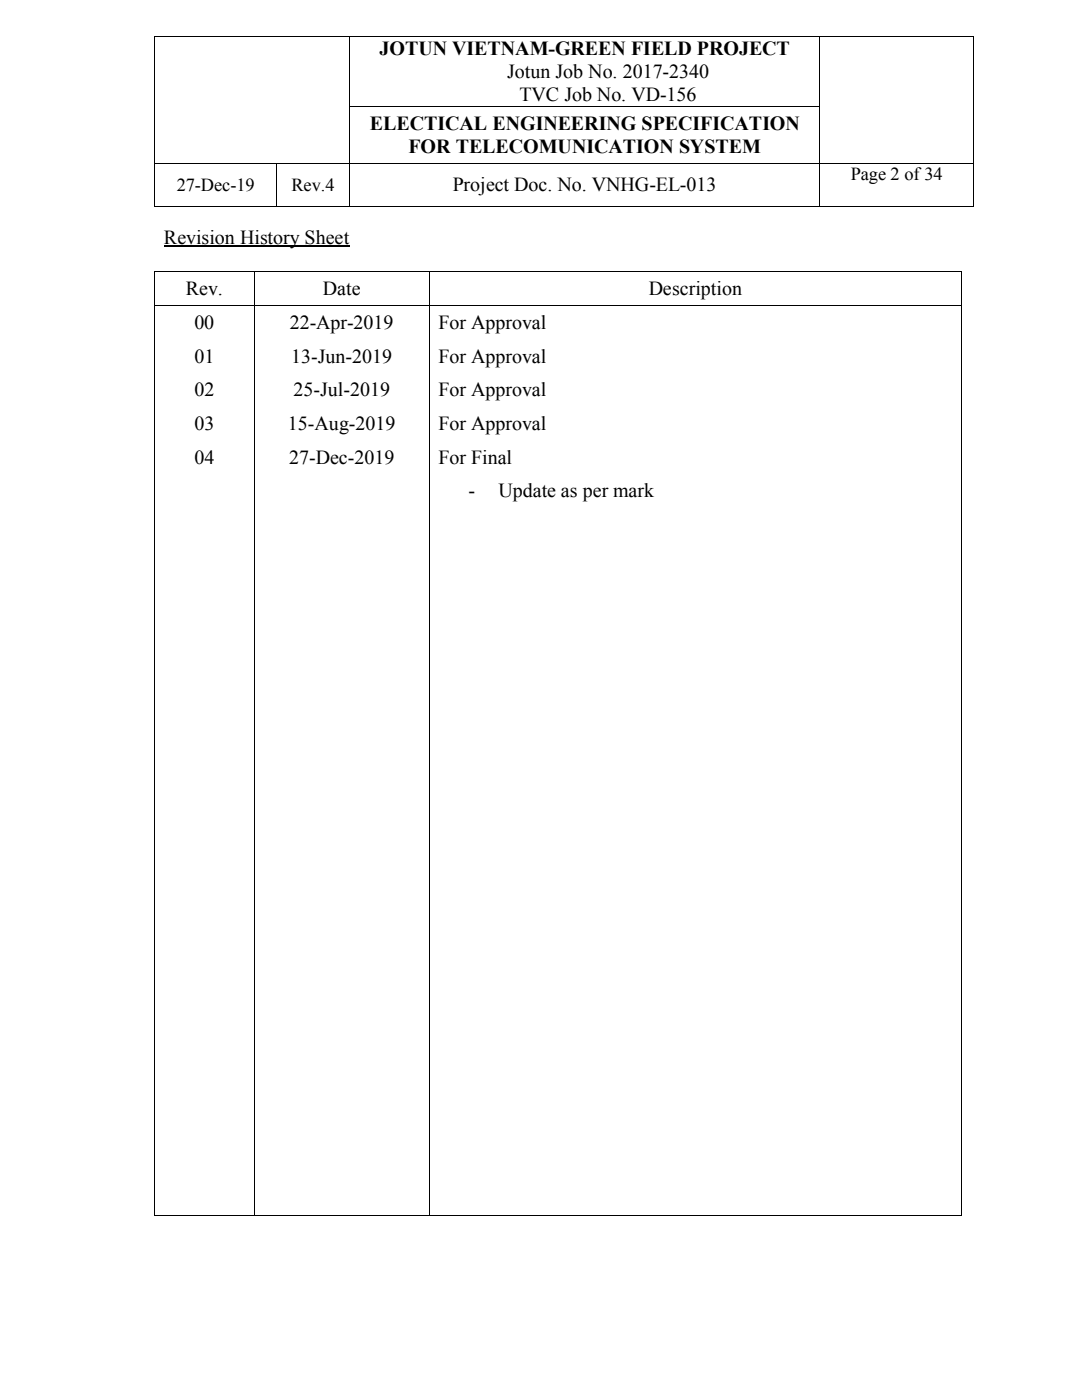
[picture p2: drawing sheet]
<svg xmlns="http://www.w3.org/2000/svg" width="216mm" height="279mm" viewBox="0 0 216 279" stroke-linecap="round" stroke-linejoin="round" font-family="sans-serif">
<defs><g id="words">
<g font-size="4">
<text x="75.7" y="11">JOTUN VIETNAM-GREEN FIELD PROJECT</text>
<text x="101.2" y="15.6">Jotun Job No. 2017-2340</text>
<text x="103.6" y="20.2">TVC Job No. VD-156</text>
<text x="73.8" y="26">ELECTICAL ENGINEERING SPECIFICATION</text>
<text x="81.5" y="30.6">FOR TELECOMUNICATION SYSTEM</text>
<text x="90.3" y="38.1">Project Doc. No. VNHG-EL-013</text>
<text x="32.7" y="48.6">Revision History Sheet</text>
<text x="37.1" y="58.9">Rev.</text>
<text x="64.4" y="58.9">Date</text>
<text x="129.5" y="58.9">Description</text>
<text x="38.8" y="65.6">00</text>
<text x="57.8" y="65.6">22-Apr-2019</text>
<text x="87.5" y="65.6">For Approval</text>
<text x="38.8" y="72.3">01</text>
<text x="58.1" y="72.3">13-Jun-2019</text>
<text x="87.5" y="72.3">For Approval</text>
<text x="38.8" y="79.1">02</text>
<text x="58.6" y="79.1">25-Jul-2019</text>
<text x="87.5" y="79.1">For Approval</text>
<text x="38.8" y="85.8">03</text>
<text x="57.4" y="85.8">15-Aug-2019</text>
<text x="87.5" y="85.8">For Approval</text>
<text x="38.8" y="92.5">04</text>
<text x="57.7" y="92.5">27-Dec-2019</text>
<text x="87.5" y="92.5">For Final</text>
<text x="93.5" y="99.2">-</text>
<text x="99.4" y="99.2">Update as per mark</text>
</g>
<g font-size="3.7">
<text x="169.8" y="36">Page 2 of 34</text>
<text x="35.3" y="38.1">27-Dec-19</text>
<text x="58.2" y="38.1">Rev.4</text>
</g>
</g></defs>
<g fill="#000">
<path d="M30.8 7.2h.2v.1h-.2zM30.8 11.9h.2v.2h-.2zM69.7 7.2h.1v.1h-.1zM69.7 11.9h.1v.2h-.1zM163.5 7.2h.2v.1h-.2zM163.5 11.9h.2v.2h-.2zM194.2 7.2h.2v.1h-.2zM194.2 11.9h.2v.2h-.2zM30.8 21.2h.2v.2h-.2zM30.8 32.5h.2v.2h-.2zM55.1 32.5h.2v.2h-.2zM69.7 21.2h.1v.2h-.1z"/>
<path d="M69.7 32.5h.1v.2h-.1zM163.5 21.2h.2v.2h-.2zM163.5 32.5h.2v.2h-.2zM194.2 21.2h.2v.2h-.2zM194.2 32.5h.2v.2h-.2zM30.8 41.1h.2v.1h-.2zM30.8 54.2h.2v.2h-.2zM50.6 54.2h.2v.2h-.2zM55.1 41.1h.2v.1h-.2zM69.7 41.1h.1v.1h-.1zM85.7 54.2h.1v.2h-.1zM163.5 41.1h.2v.1h-.2z"/>
<path d="M191.7 54.2h.2v.2h-.2zM194.2 41.1h.2v.1h-.2zM30.8 60.9h.2v.2h-.2zM30.8 67.6h.2v.2h-.2zM30.8 74.4h.2v.1h-.2zM50.6 60.9h.2v.2h-.2zM50.6 67.6h.2v.2h-.2zM50.6 74.4h.2v.1h-.2zM85.7 60.9h.1v.2h-.1zM85.7 67.6h.1v.2h-.1zM85.7 74.4h.1v.1h-.1zM191.7 60.9h.2v.2h-.2z"/>
<path d="M191.7 67.6h.2v.2h-.2zM191.7 74.4h.2v.1h-.2zM30.8 81.1h.2v.2h-.2zM30.8 87.8h.2v.2h-.2zM30.8 94.5h.2v.2h-.2zM50.6 81.1h.2v.2h-.2zM50.6 87.8l.2 .2zM50.6 94.5h.2v.2h-.2zM85.7 81.1h.1v.2h-.1zM85.7 87.8l.1 .2zM85.7 94.5h.1v.2h-.1zM191.7 81.1h.2v.2h-.2z"/>
<path d="M191.7 87.8h.2v.2h-.2zM191.7 94.5h.2v.2h-.2zM30.8 101.3h.2v.1h-.2zM30.8 108h.2v.2h-.2zM30.8 114.7h.2v.2h-.2zM50.6 101.3h.2v.1h-.2zM50.6 108h.2v.2h-.2zM50.6 114.7h.2v.2h-.2zM85.7 101.3h.1v.1h-.1zM85.7 108h.1v.2h-.1zM85.7 114.7h.1v.2h-.1zM191.7 101.3h.2v.1h-.2z"/>
<path d="M191.7 108h.2v.2h-.2zM191.7 114.7h.2v.2h-.2zM30.8 121.5h.2v.1h-.2zM30.8 128.2h.2v.2h-.2zM30.8 135h.2v.1h-.2zM50.6 121.5h.2v.1h-.2zM50.6 128.2h.2v.2h-.2zM50.6 135l.2 .1zM85.7 121.5h.1v.1h-.1zM85.7 128.2h.1v.2h-.1zM85.7 135l.1 .1zM191.7 121.5h.2v.1h-.2z"/>
<path d="M191.7 128.2h.2v.2h-.2zM191.7 135h.2v.1h-.2zM30.8 141.6h.2v.2h-.2zM30.8 148.4h.2v.1h-.2zM30.8 155.1h.2v.2h-.2zM50.6 141.6h.2v.2h-.2zM50.6 148.4h.2v.1h-.2zM50.6 155.1h.2v.2h-.2zM85.7 141.6h.1v.2h-.1zM85.7 148.4h.1v.1h-.1zM85.7 155.1h.1v.2h-.1zM191.7 141.6h.2v.2h-.2z"/>
<path d="M191.7 148.4h.2v.1h-.2zM191.7 155.1h.2v.2h-.2zM30.8 161.8h.2v.2h-.2zM30.8 168.6h.2v.1h-.2zM30.8 175.3h.2v.1h-.2zM50.6 161.8h.2v.2h-.2zM50.6 168.6h.2v.1h-.2zM50.6 175.3l.2 .1zM85.7 161.8h.1v.2h-.1zM85.7 168.6h.1v.1h-.1zM85.7 175.3l.1 .1zM191.7 161.8h.2v.2h-.2z"/>
<path d="M191.7 168.6h.2v.1h-.2zM191.7 175.3h.2v.1h-.2zM30.8 182h.2v.2h-.2zM30.8 188.7h.2v.2h-.2zM30.8 195.5h.2v.1h-.2zM50.6 182l.2 .2zM50.6 188.7h.2v.2h-.2zM50.6 195.5h.2v.1h-.2zM85.7 182l.1 .2zM85.7 188.7h.1v.2h-.1zM85.7 195.5h.1v.1h-.1zM191.7 182h.2v.2h-.2z"/>
<path d="M191.7 188.7h.2v.2h-.2zM191.7 195.5h.2v.1h-.2zM30.8 202.2h.2v.2h-.2zM30.8 208.9h.2v.2h-.2zM30.8 215.6h.2v.2h-.2zM50.6 202.2h.2v.2h-.2zM50.6 208.9h.2v.2h-.2zM50.6 215.6h.2v.2h-.2zM85.7 202.2h.1v.2h-.1zM85.7 208.9h.1v.2h-.1zM85.7 215.6h.1v.2h-.1zM191.7 202.2h.2v.2h-.2z"/>
<path d="M191.7 208.9h.2v.2h-.2zM191.7 215.6h.2v.2h-.2zM30.8 222.4h.2v.1h-.2zM30.8 229.1h.2v.1h-.2zM30.8 235.8h.2v.2h-.2zM50.6 222.4h.2v.1h-.2zM50.6 229.1l.2 .1zM50.6 235.8h.2v.2h-.2zM85.7 222.4h.1v.1h-.1zM85.7 229.1l.1 .1zM85.7 235.8h.1v.2h-.1zM191.7 222.4h.2v.1h-.2z"/>
<path d="M191.7 229.1h.2v.1h-.2zM191.7 235.8h.2v.2h-.2zM30.8 242.6h.2v.1h-.2zM50.6 242.6h.2v.1h-.2zM85.7 242.6h.1v.1h-.1zM191.7 242.6h.2v.1h-.2z"/>
</g>
<g fill="none" stroke="#000" stroke-width=".2">
<path d="M30.9 7.3v4.6M30.9 12.1v9.1M31 7.2h38.7M69.8 7.3v4.6M69.8 12.1v9.1M69.8 7.2h93.7M163.6 7.3v4.6M163.6 12.1v9.1M163.7 7.2h30.5M194.3 7.3v4.6M194.3 12.1v9.1M30.9 21.4v11.1"/>
<path d="M30.9 32.7v8.4M31 32.6h24.1M55.2 32.7v8.4M55.3 32.6h14.4M69.8 21.4v11.1M69.8 32.7v8.4M69.8 21.3h93.7M69.8 32.6h93.7M163.6 21.4v11.1M163.6 32.7v8.4M163.7 32.6h30.5M194.3 21.4v11.1"/>
<path d="M194.3 32.7v8.4M30.9 54.4v6.5M31 41.1h24.1M31 54.3h19.6M50.7 54.4v6.5M50.8 54.3h34.9M55.3 41.1h14.4M69.8 41.1h93.7M85.7 54.4v6.5M85.8 54.3h105.9M163.7 41.1h30.5M191.8 54.4v6.5"/>
<path d="M30.9 61.1v6.5M30.9 67.8v6.6M30.9 74.5v6.6M31 61h19.6M50.7 61.1v6.5M50.7 67.8v6.6M50.7 74.5v6.6M50.8 61h34.9M85.7 61.1v6.5M85.7 67.8v6.6M85.7 74.5v6.6M85.8 61h105.9"/>
<path d="M191.8 61.1v6.5M191.8 67.8v6.6M191.8 74.5v6.6M30.9 81.3v6.5M30.9 88v6.5M30.9 94.7v6.6M50.7 81.3v6.5M50.7 88v6.5M50.7 94.7v6.6M85.7 81.3v6.5M85.7 88v6.5M85.7 94.7v6.6"/>
<path d="M191.8 81.3v6.5M191.8 88v6.5M191.8 94.7v6.6M30.9 101.4v6.6M30.9 108.2v6.5M30.9 114.9v6.6M50.7 101.4v6.6M50.7 108.2v6.5M50.7 114.9v6.6M85.7 101.4v6.6M85.7 108.2v6.5M85.7 114.9v6.6"/>
<path d="M191.8 101.4v6.6M191.8 108.2v6.5M191.8 114.9v6.6M30.9 121.6v6.6M30.9 128.4v6.6M30.9 135.1v6.5M50.7 121.6v6.6M50.7 128.4v6.6M50.7 135.1v6.5M85.7 121.6v6.6M85.7 128.4v6.6M85.7 135.1v6.5"/>
<path d="M191.8 121.6v6.6M191.8 128.4v6.6M191.8 135.1v6.5M30.9 141.8v6.6M30.9 148.5v6.6M30.9 155.3v6.5M50.7 141.8v6.6M50.7 148.5v6.6M50.7 155.3v6.5M85.7 141.8v6.6M85.7 148.5v6.6M85.7 155.3v6.5"/>
<path d="M191.8 141.8v6.6M191.8 148.5v6.6M191.8 155.3v6.5M30.9 162v6.6M30.9 168.7v6.6M30.9 175.4v6.6M50.7 162v6.6M50.7 168.7v6.6M50.7 175.4v6.6M85.7 162v6.6M85.7 168.7v6.6M85.7 175.4v6.6"/>
<path d="M191.8 162v6.6M191.8 168.7v6.6M191.8 175.4v6.6M30.9 182.2v6.5M30.9 188.9v6.6M30.9 195.6v6.6M50.7 182.2v6.5M50.7 188.9v6.6M50.7 195.6v6.6M85.7 182.2v6.5M85.7 188.9v6.6M85.7 195.6v6.6"/>
<path d="M191.8 182.2v6.5M191.8 188.9v6.6M191.8 195.6v6.6M30.9 202.4v6.5M30.9 209.1v6.5M30.9 215.8v6.6M50.7 202.4v6.5M50.7 209.1v6.5M50.7 215.8v6.6M85.7 202.4v6.5M85.7 209.1v6.5M85.7 215.8v6.6"/>
<path d="M191.8 202.4v6.5M191.8 209.1v6.5M191.8 215.8v6.6M30.9 222.5v6.6M30.9 229.2v6.6M30.9 236v6.6M50.7 222.5v6.6M50.7 229.2v6.6M50.7 236v6.6M85.7 222.5v6.6M85.7 229.2v6.6M85.7 236v6.6"/>
<path d="M191.8 222.5v6.6M191.8 229.2v6.6M191.8 236v6.6M31 242.7h19.6M50.8 242.7h34.9M85.8 242.7h105.9"/>
</g>
<path d="M32.7 49.1h37" fill="none" stroke="#000" stroke-width=".21"/>
<use href="#words"/>
</svg>
